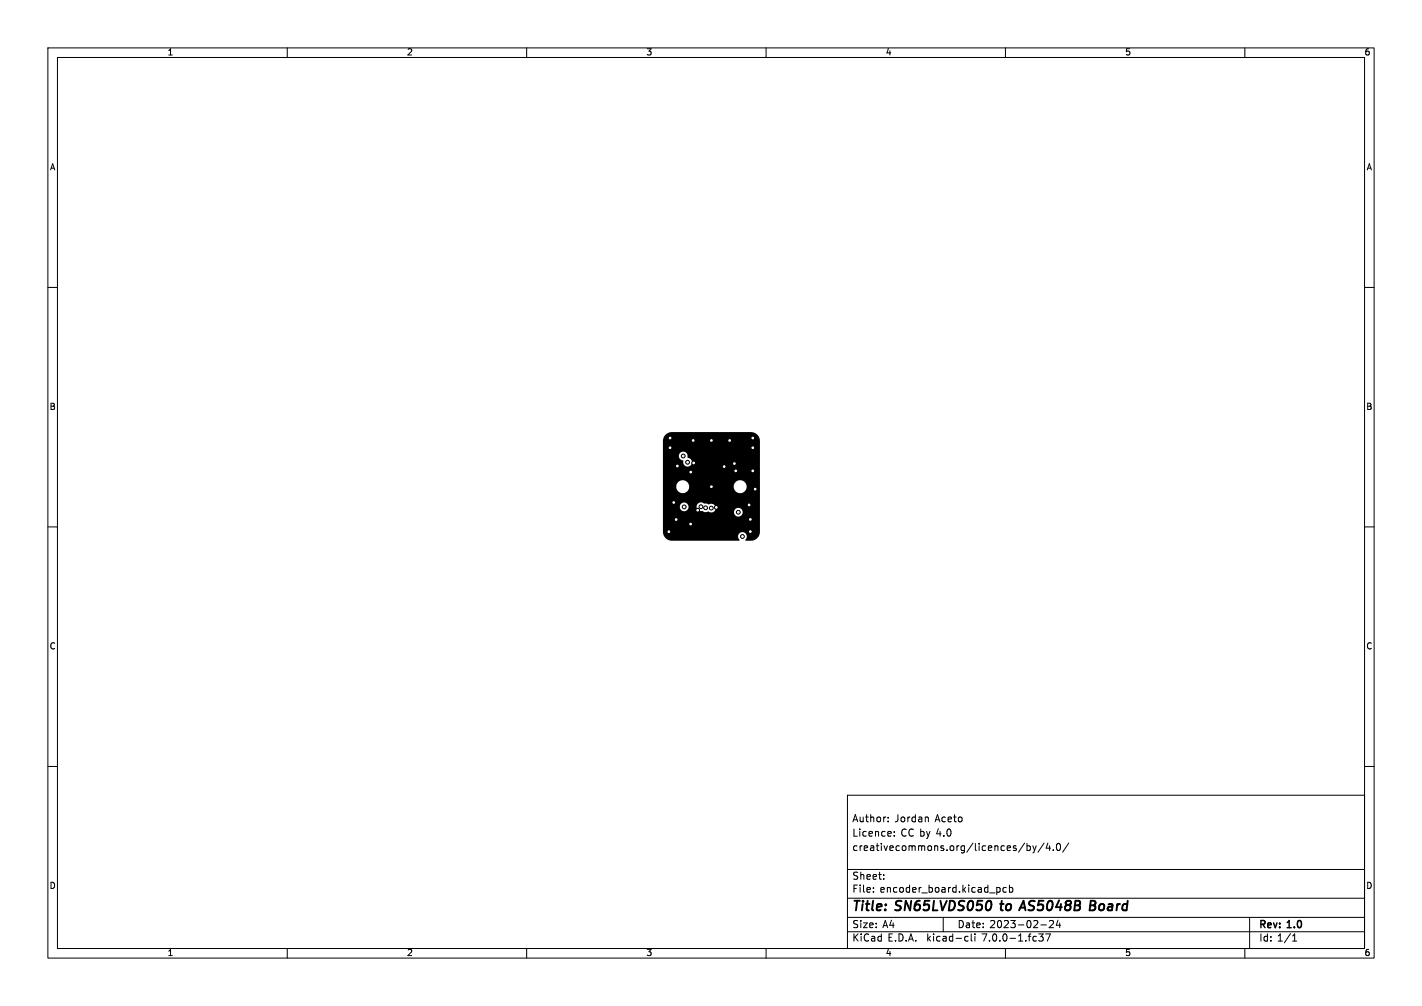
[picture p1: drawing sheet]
<svg xmlns="http://www.w3.org/2000/svg" width="297mm" height="210mm" viewBox="0 0 297 210" stroke-linecap="round" stroke-linejoin="round" font-family="sans-serif">
<defs><g id="words">
<g font-size="2.8">
<text x="178" y="190.8">Title:</text>
<text x="187.1" y="190.8">SN65LVDS050</text>
<text x="209.7" y="190.8">to</text>
<text x="214.4" y="190.8">AS5048B</text>
<text x="229.5" y="190.8">Board</text>
</g>
<g font-size="2.1">
<text x="178" y="171.9">Author:</text>
<text x="186.8" y="171.9">Jordan</text>
<text x="195.3" y="171.9">Aceto</text>
<text x="178" y="177.9">creativecommons.org/licences/by/4.0/</text>
<text x="178" y="174.9">Licence:</text>
<text x="188.1" y="174.9">CC by 4.0</text>
<text x="178" y="183.9">Sheet:</text>
<text x="178" y="186.6">File:</text>
<text x="183.8" y="186.6">encoder_board.kicad_pcb</text>
<text x="178" y="196.8">KiCad</text>
<text x="178" y="194">Size:</text>
<text x="184.3" y="194">A4</text>
<text x="185.4" y="196.8">E.D.A.</text>
<text x="193.6" y="196.8">kicad-cli</text>
<text x="200" y="194">Date:</text>
<text x="205.2" y="196.8">7.0.0-1.fc37</text>
<text x="206.7" y="194">2023-02-24</text>
<text x="263" y="194.2">Rev:</text>
<text x="263" y="196.8">Id: 1/1</text>
<text x="269" y="194.2">1.0</text>
</g>
<g font-size="1.8">
<text x="35" y="11.8">1</text>
<text x="85" y="11.8">2</text>
<text x="135" y="11.8">3</text>
<text x="185" y="11.8">4</text>
<text x="235" y="11.8">5</text>
<text x="285" y="11.8">6</text>
<text x="10.4" y="35.8">A</text>
<text x="285.4" y="35.8">A</text>
<text x="10.3" y="85.8">B</text>
<text x="285.3" y="85.8">B</text>
<text x="10.3" y="135.8">C</text>
<text x="285.3" y="135.8">C</text>
<text x="10.3" y="185.8">D</text>
<text x="285.3" y="185.8">D</text>
<text x="35" y="199.8">1</text>
<text x="85" y="199.8">2</text>
<text x="135" y="199.8">3</text>
<text x="185" y="199.8">4</text>
<text x="235" y="199.8">5</text>
<text x="285" y="199.8">6</text>
</g>
</g></defs>
<g fill="none" stroke="#000" stroke-width=".21">
<path d="M10 10h277v190h-277zM12 12h273v186h-273zM60 10v2M110 10v2M160 10v2M210 10v2M260 10v2M10 60h2M285 60h2M10 110h2M285 110h2M10 160h2"/>
<path d="M285 160h2M177 166h108v32h-108zM185.5 171.4v.2M185.5 170.6v.2M186.8 174.4v.2M186.8 173.6v.2M193.7 170.6l.2 .2v.8M214 176l-1.3 1.9M214.5 176.1v1.5M214.5 176.6h.4l.3 .2-.1 .7h-.6M215.7 176.6l.4 1M216.1 177.6l-.4 .5"/>
<path d="M216.4 176.6l-.3 1M218.1 176l-1.3 1.9M218.9 176l-.4 1.1h.9M219.2 176.6v1M220 177.4v.2M220.8 176.2l.2-.1a.8 .8 0 0 1 .5 .7 .8 .8 0 0 1-.5 .8l-.2-.2-.2-.4zM223.2 176l-1.3 1.9M60 198v2M110 198v2M160 198v2M177 194.5h108M177 191.5h108"/>
<path d="M177 187.5h108M177 181.5h108M182.4 186.1v.2M182.4 185.3v.2M184.6 183.4v.2M184.6 182.6v.2M197 191.5v3M201.8 195.5h.4M202.2 196.4l-.4 .1M202.8 195v1.2l.3 .3M203.6 195v.1M203.6 195.5v1"/>
<path d="M208.3 185.3h.3l.3 .2-.1 .6-.5 .2M210 198v2M210.2 185.3h-.4l-.3 .2 .1 .7h.6M210.8 185.3h.5l.2 .2-.1 .7h-.6M210.8 184.8v1.5M217 195h.9l-.5 .5 .4 .2v.6l-.2 .2-.6-.2M217.4 193.1h1.1M218.4 195h1l-.7 1.5M219.2 192.3l.6-.1 .2 .4-.9 1.1h.9M221 192.1l-.4 1.1h.9M221.3 192.7v1M260 198v2"/>
<path d="M261 191.5v6.5M270 196.5h.8M270 195.4l.4-.4v1.5"/>
</g>
<path d="M208.9 188.7h.7M213.1 189.5h1M213.8 188l-.9 2M227.7 189h.7M228.4 189l.3 .2M228.8 188.2l-.3-.2h-.7l-.2 2h.7l.5-.3M228.8 188.6l-.4 .4" fill="none" stroke="#000" stroke-width=".4"/>
<g fill="#000" stroke="#000" stroke-width=".21">
<circle cx="140" cy="93.5" r=".4"/>
<circle cx="140" cy="91.4" r=".4"/>
<circle cx="141.5" cy="97.3" r=".4"/>
<circle cx="142.7" cy="95.2" r=".4"/>
<circle cx="143.6" cy="96.5" r=".4"/>
<circle cx="144.3" cy="98.6" r=".4"/>
<circle cx="144.8" cy="91.9" r=".4"/>
<circle cx="144.9" cy="96.6" r=".4"/>
<circle cx="148.6" cy="91.9" r=".4"/>
<circle cx="151.3" cy="97.4" r=".4"/>
<circle cx="152.4" cy="91.9" r=".4"/>
<circle cx="153.4" cy="96.8" r=".4"/>
<circle cx="153.7" cy="98.3" r=".4"/>
<circle cx="157.2" cy="93.5" r=".4"/>
<circle cx="157.2" cy="91.4" r=".4"/>
<circle cx="157.2" cy="98.3" r=".4"/>
<circle cx="139.7" cy="111" r=".4"/>
<circle cx="140.7" cy="104.9" r=".4"/>
<circle cx="141.2" cy="108.5" r=".4"/>
<circle cx="142.9" cy="105.8" r=".4"/>
<circle cx="144.2" cy="109.4" r=".4"/>
<circle cx="145.7" cy="106.5" r=".4"/>
<circle cx="146.4" cy="105.8" r=".4"/>
<circle cx="147.4" cy="106" r=".4"/>
<circle cx="148.6" cy="106.1" r=".4"/>
<circle cx="148.6" cy="101.6" r=".4"/>
<circle cx="149.6" cy="105.9" r=".4"/>
<circle cx="154.2" cy="106.9" r=".4"/>
<circle cx="155.1" cy="112" r=".4"/>
<circle cx="156.5" cy="105.4" r=".4"/>
<circle cx="156.7" cy="111" r=".4"/>
<circle cx="156.7" cy="108.4" r=".4"/>
<circle cx="157.7" cy="102.1" r=".4"/>
</g>
<path d="M139 90.8l.6-.5 .7-.1h16.5a1.88 1.88 0 0 1 1.9 1.9v18.9a1.88 1.88 0 0 1-1.9 1.9l-1.1-.1a.95 .95 0 0 0 .1-1.4 .95 .95 0 0 0-1.4 0 .95 .95 0 0 0 .1 1.4l-14.2 .1a1.88 1.88 0 0 1-1.8-1.9v-5.2h3.5a.91 .91 0 0 0 .9 .9 .91 .91 0 0 0 .9-.9h1.7v.2a1.03 1.03 0 0 0 1.3 .7 1.02 1.02 0 0 0 1.2 .1l.5 .2 4.8-.1v.2a.91 .91 0 0 0 1.5 .6 .91 .91 0 0 0-.2-1.6 .91 .91 0 0 0-1.3 .8h-4.4h.1a.95 .95 0 0 0 .3-1.4 .95 .95 0 0 0-1.4-.2l-.4-.2h-.4a.93 .93 0 0 0-1.4 .1l-.2 .6h-1.7a.91 .91 0 0 0-.9-.9 .91 .91 0 0 0-.9 .9h-3.5v-4.2h2.7l.1 .2a1.36 1.36 0 0 0 1.4 1.2 1.36 1.36 0 0 0 1.2-1.4h9.3l.1 .2a1.36 1.36 0 0 0 2.1 .9 1.36 1.36 0 0 0-.2-2.3 1.36 1.36 0 0 0-2 1.2h-9.3v-.2a1.36 1.36 0 0 0-1.4-1.2 1.36 1.36 0 0 0-1.3 1.4h-2.7v-6.4h3.3v.2a1.16 1.16 0 0 0 .9 .8 .94 .94 0 0 0 .8 1.1 .94 .94 0 0 0 1.1-.8 .94 .94 0 0 0-1-1 .92 .92 0 0 0-.8-1.2 .92 .92 0 0 0-1 .9h-3.3v-3.4z" fill="#000"/>
<g fill="#fff" stroke="#fff" stroke-width=".21">
<circle cx="156.5" cy="105.4" r=".17"/>
<circle cx="157.2" cy="91.4" r=".17"/>
<circle cx="153.7" cy="98.3" r=".17"/>
<circle cx="149.6" cy="105.9" r=".17"/>
<circle cx="144.9" cy="96.6" r=".17"/>
<circle cx="157.7" cy="102.1" r=".17"/>
<circle cx="157.2" cy="93.5" r=".17"/>
<circle cx="140" cy="91.4" r=".17"/>
<circle cx="141.5" cy="97.3" r=".17"/>
<circle cx="140" cy="93.5" r=".17"/>
<circle cx="152.4" cy="91.9" r=".17"/>
<circle cx="153.4" cy="96.8" r=".17"/>
<circle cx="144.2" cy="109.4" r=".17"/>
<circle cx="144.8" cy="91.9" r=".17"/>
<circle cx="151.3" cy="97.4" r=".17"/>
<circle cx="148.6" cy="101.6" r=".17"/>
<circle cx="148.6" cy="91.9" r=".17"/>
<circle cx="144.3" cy="98.6" r=".17"/>
<circle cx="139.7" cy="111" r=".17"/>
<circle cx="141.2" cy="108.5" r=".17"/>
<circle cx="157.2" cy="98.3" r=".17"/>
<circle cx="140.7" cy="104.9" r=".17"/>
<circle cx="145.7" cy="106.5" r=".18"/>
<circle cx="156.7" cy="108.4" r=".18"/>
<circle cx="156.7" cy="111" r=".18"/>
<circle cx="143.6" cy="96.5" r=".17"/>
<circle cx="142.9" cy="105.8" r=".17"/>
<circle cx="142.7" cy="95.2" r=".18"/>
<circle cx="154.2" cy="106.9" r=".17"/>
<circle cx="155.1" cy="112" r=".18"/>
<circle cx="146.4" cy="105.8" r=".18"/>
<circle cx="147.4" cy="106" r=".17"/>
<circle cx="148.6" cy="106.1" r=".17"/>
<circle cx="154.6" cy="101.6" r=".17"/>
<circle cx="142.6" cy="101.6" r=".17"/>
</g>
<use href="#words"/>
</svg>
